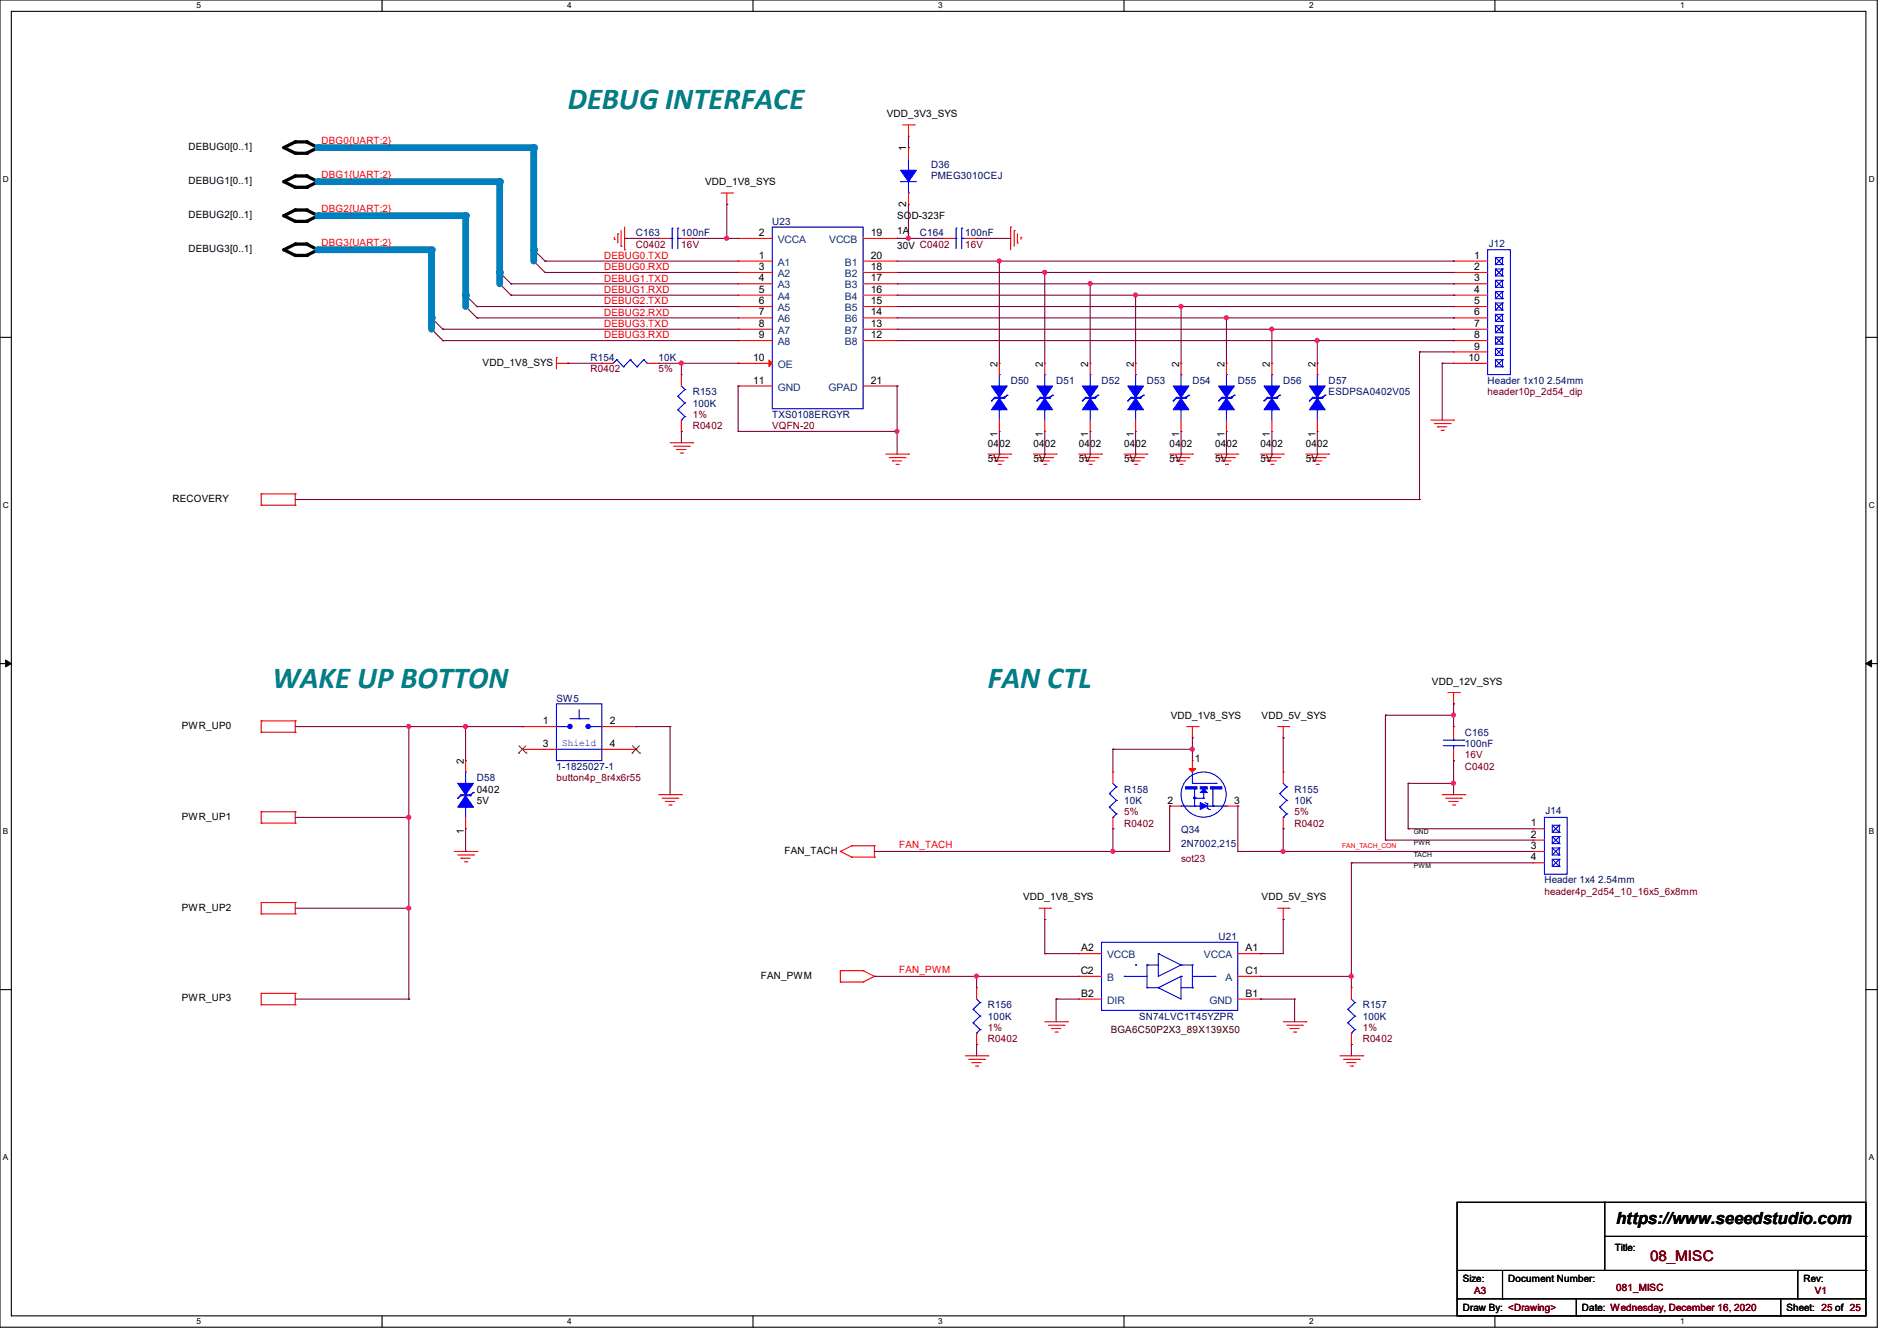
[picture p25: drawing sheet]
<svg xmlns="http://www.w3.org/2000/svg" width="297mm" height="210mm" viewBox="0 0 297 210" stroke-linecap="round" stroke-linejoin="round" font-family="sans-serif">
<defs><g id="words">
<g font-size="4.8" fill="#008080">
<text x="88.9" y="17">DEBUG INTERFACE</text>
<text x="42.7" y="107.7">WAKE UP BOTTON</text>
<text x="154.7" y="107.7">FAN CTL</text>
</g>
<text font-size="2.6" x="253" y="191.8">https://www.seeedstudio.com</text>
<text font-size="2.3" fill="#800000" x="258.4" y="197.5">08_MISC</text>
<g font-size="1.6">
<text x="29.5" y="23.5">DEBUG0[0..1]</text>
<text x="138.9" y="18.3">VDD_3V3_SYS</text>
<text x="141.9" y="23.7" transform="rotate(-90 141.9 23.7)">1</text>
<text x="29.5" y="28.8">DEBUG1[0..1]</text>
<text x="110.4" y="29">VDD_1V8_SYS</text>
<text x="29.5" y="34.2">DEBUG2[0..1]</text>
<text x="140.5" y="34.3">SOD-323F</text>
<text x="141.9" y="32.3" transform="rotate(-90 141.9 32.3)">2</text>
<text x="29.5" y="39.5">DEBUG3[0..1]</text>
<text x="118.8" y="40.5">1</text>
<text x="118.8" y="37">2</text>
<text x="136.4" y="40.5">20</text>
<text x="136.4" y="37">19</text>
<text x="140.5" y="36.7">1A</text>
<text x="140.5" y="38.9">30V C0402</text>
<text x="230.8" y="40.5">1</text>
<text x="118.8" y="42.3">3</text>
<text x="118.8" y="44.1">4</text>
<text x="118.8" y="45.8">5</text>
<text x="118.8" y="47.6">6</text>
<text x="136.4" y="42.3">18</text>
<text x="136.4" y="44.1">17</text>
<text x="136.4" y="45.8">16</text>
<text x="136.4" y="47.6">15</text>
<text x="230.8" y="42.3">2</text>
<text x="230.8" y="44.1">3</text>
<text x="230.8" y="45.8">4</text>
<text x="230.8" y="47.6">5</text>
<text x="118.8" y="51.2">8</text>
<text x="118.8" y="53">9</text>
<text x="118.8" y="49.4">7</text>
<text x="136.4" y="49.4">14</text>
<text x="136.4" y="51.2">13</text>
<text x="136.4" y="53">12</text>
<text x="230.8" y="51.2">7</text>
<text x="230.8" y="49.4">6</text>
<text x="230.8" y="53">8</text>
<text x="75.6" y="57.3">VDD_1V8_SYS</text>
<text x="117.9" y="56.5">10</text>
<text x="156.2" y="57.4" transform="rotate(-90 156.2 57.4)">2</text>
<text x="163.3" y="57.4" transform="rotate(-90 163.3 57.4)">2</text>
<text x="170.4" y="57.4" transform="rotate(-90 170.4 57.4)">2</text>
<text x="177.5" y="57.4" transform="rotate(-90 177.5 57.4)">2</text>
<text x="184.6" y="57.4" transform="rotate(-90 184.6 57.4)">2</text>
<text x="191.7" y="57.4" transform="rotate(-90 191.7 57.4)">2</text>
<text x="198.8" y="57.4" transform="rotate(-90 198.8 57.4)">2</text>
<text x="205.9" y="57.4" transform="rotate(-90 205.9 57.4)">2</text>
<text x="229.9" y="56.5">10</text>
<text x="230.8" y="54.7">9</text>
<text x="117.9" y="60.1">11</text>
<text x="136.4" y="60.1">21</text>
<text x="154.7" y="70.1">0402</text>
<text x="156.2" y="68.5" transform="rotate(-90 156.2 68.5)">1</text>
<text x="161.8" y="70.1">0402</text>
<text x="163.3" y="68.5" transform="rotate(-90 163.3 68.5)">1</text>
<text x="168.9" y="70.1">0402</text>
<text x="170.4" y="68.5" transform="rotate(-90 170.4 68.5)">1</text>
<text x="176" y="70.1">0402</text>
<text x="177.5" y="68.5" transform="rotate(-90 177.5 68.5)">1</text>
<text x="183.1" y="70.1">0402</text>
<text x="184.6" y="68.5" transform="rotate(-90 184.6 68.5)">1</text>
<text x="190.2" y="70.1">0402</text>
<text x="191.7" y="68.5" transform="rotate(-90 191.7 68.5)">1</text>
<text x="197.4" y="70.1">0402</text>
<text x="198.8" y="68.5" transform="rotate(-90 198.8 68.5)">1</text>
<text x="204.5" y="70.1">0402</text>
<text x="205.9" y="68.5" transform="rotate(-90 205.9 68.5)">1</text>
<text x="154.7" y="72.4">5V</text>
<text x="161.8" y="72.4">5V</text>
<text x="168.9" y="72.4">5V</text>
<text x="176" y="72.4">5V</text>
<text x="183.1" y="72.4">5V</text>
<text x="190.2" y="72.4">5V</text>
<text x="197.4" y="72.4">5V</text>
<text x="204.5" y="72.4">5V</text>
<text x="27" y="78.6">RECOVERY</text>
<text x="224.2" y="107.2">VDD_12V_SYS</text>
<text x="85" y="113.4">1</text>
<text x="95.5" y="113.4">2</text>
<text x="183.3" y="112.6">VDD_1V8_SYS</text>
<text x="197.5" y="112.6">VDD_5V_SYS</text>
<text x="28.4" y="114.2">PWR_UP0</text>
<text x="72.6" y="119.7" transform="rotate(-90 72.6 119.7)">2</text>
<text x="85" y="117">3</text>
<text x="95.5" y="117">4</text>
<text x="187.1" y="119.3">1</text>
<text x="74.7" y="124.1">0402</text>
<text x="74.7" y="125.9">5V</text>
<text x="182.8" y="125.9">2</text>
<text x="193.2" y="125.9">3</text>
<text x="28.4" y="128.4">PWR_UP1</text>
<text x="72.6" y="130.7" transform="rotate(-90 72.6 130.7)">1</text>
<text x="239.7" y="129.4">1</text>
<text x="239.7" y="131.2">2</text>
<text x="122.9" y="133.7">FAN_TACH</text>
<text x="239.7" y="133">3</text>
<text x="239.7" y="134.7">4</text>
<text x="28.4" y="142.6">PWR_UP2</text>
<text x="160.2" y="141">VDD_1V8_SYS</text>
<text x="197.5" y="141">VDD_5V_SYS</text>
<text x="169.3" y="149">A2</text>
<text x="195" y="149">A1</text>
<text x="119.1" y="153.3">FAN_PWM</text>
<text x="169.2" y="152.5">C2</text>
<text x="195" y="152.5">C1</text>
<text x="28.4" y="156.8">PWR_UP3</text>
<text x="169.3" y="156.1">B2</text>
<text x="195" y="156.1">B1</text>
<text x="252.8" y="196">Title:</text>
<text x="229" y="200.7">Size:</text>
<text x="236.1" y="200.7">Document Number:</text>
<text x="282.4" y="200.7">Rev:</text>
<text x="229" y="205.4">Draw By: &lt;Drawing&gt;</text>
<text x="247.7" y="205.4">Date: Wednesday, December 16, 2020</text>
<text x="279.7" y="205.4">Sheet: 25 of 25</text>
</g>
<g font-size="1.6" fill="#f00">
<text x="50.3" y="22.6">DBG0{UART:2}</text>
<text x="50.3" y="27.9">DBG1{UART:2}</text>
<text x="50.3" y="33.2">DBG2{UART:2}</text>
<text x="50.3" y="38.6">DBG3{UART:2}</text>
<text x="94.6" y="40.6">DEBUG0.TXD</text>
<text x="94.6" y="42.3">DEBUG0.RXD</text>
<text x="94.6" y="47.7">DEBUG2.TXD</text>
<text x="94.6" y="45.9">DEBUG1.RXD</text>
<text x="94.6" y="44.1">DEBUG1.TXD</text>
<text x="94.6" y="49.4">DEBUG2.RXD</text>
<text x="94.6" y="51.2">DEBUG3.TXD</text>
<text x="94.6" y="53">DEBUG3.RXD</text>
<text x="140.8" y="132.8">FAN_TACH</text>
<text x="140.8" y="152.4">FAN_PWM</text>
</g>
<g font-size="1.6" fill="#000080">
<text x="145.8" y="26.3">D36</text>
<text x="145.8" y="28.1">PMEG3010CEJ</text>
<text x="120.9" y="35.2">U23</text>
<text x="99.6" y="37">C163</text>
<text x="106.7" y="37">100nF</text>
<text x="144" y="37">C164</text>
<text x="151.1" y="37">100nF</text>
<text x="233.1" y="38.6">J12</text>
<text x="92.5" y="56.6">R154</text>
<text x="103.1" y="56.6">10K</text>
<text x="108.5" y="61.9">R153</text>
<text x="108.5" y="63.7">100K</text>
<text x="120.9" y="65.4">TXS0108ERGYR</text>
<text x="158.2" y="60.1">D50</text>
<text x="165.4" y="60.1">D51</text>
<text x="172.5" y="60.1">D52</text>
<text x="179.6" y="60.1">D53</text>
<text x="186.7" y="60.1">D54</text>
<text x="193.8" y="60.1">D55</text>
<text x="200.9" y="60.1">D56</text>
<text x="208" y="60.1">D57</text>
<text x="208" y="61.9">ESDPSA0402V05</text>
<text x="232.9" y="60.1">Header 1x10 2.54mm</text>
<text x="87.1" y="109.9">SW5</text>
<text x="229.4" y="115.2">C165</text>
<text x="229.4" y="117">100nF</text>
<text x="74.7" y="122.3">D58</text>
<text x="87.1" y="120.6">1-1825027-1</text>
<text x="176" y="124.1">R158</text>
<text x="176" y="125.9">10K</text>
<text x="202.7" y="124.1">R155</text>
<text x="202.7" y="125.9">10K</text>
<text x="184.9" y="130.5">Q34</text>
<text x="242" y="127.5">J14</text>
<text x="184.9" y="132.7">2N7002,215</text>
<text x="241.8" y="138.3">Header 1x4 2.54mm</text>
<text x="190.8" y="147.2">U21</text>
<text x="154.7" y="157.9">R156</text>
<text x="154.7" y="159.7">100K</text>
<text x="178.3" y="159.7">SN74LVC1T45YZPR</text>
<text x="213.4" y="157.9">R157</text>
<text x="213.4" y="159.7">100K</text>
</g>
<g font-size="1.6" fill="#800000">
<text x="99.6" y="38.8">C0402</text>
<text x="106.7" y="38.8">16V</text>
<text x="151.1" y="38.8">16V</text>
<text x="92.5" y="58.3">R0402</text>
<text x="103.1" y="58.3">5%</text>
<text x="108.5" y="65.4">1%</text>
<text x="232.9" y="61.9">header10p_2d54_dip</text>
<text x="108.5" y="67.2">R0402</text>
<text x="120.9" y="67.2">VQFN-20</text>
<text x="229.4" y="118.8">16V</text>
<text x="87.1" y="122.3">button4p_8r4x6r55</text>
<text x="229.4" y="120.6">C0402</text>
<text x="176" y="127.7">5%</text>
<text x="176" y="129.5">R0402</text>
<text x="202.7" y="127.7">5%</text>
<text x="202.7" y="129.5">R0402</text>
<text x="184.9" y="135">sot23</text>
<text x="241.8" y="140.1">header4p_2d54_10_16x5_6x8mm</text>
<text x="154.7" y="161.5">1%</text>
<text x="213.4" y="161.5">1%</text>
<text x="154.7" y="163.2">R0402</text>
<text x="213.4" y="163.2">R0402</text>
<text x="230.8" y="202.7">A3</text>
<text x="253" y="202.2">081_MISC</text>
<text x="284.1" y="202.7">V1</text>
</g>
<g font-size="1.6" fill="#004080">
<text x="121.8" y="41.6">A1</text>
<text x="121.8" y="38.1">VCCA</text>
<text x="129.8" y="38.1">VCCB</text>
<text x="132.3" y="41.6">B1</text>
<text x="121.8" y="43.4">A2</text>
<text x="121.8" y="45.2">A3</text>
<text x="121.8" y="46.9">A4</text>
<text x="132.3" y="43.4">B2</text>
<text x="132.3" y="45.2">B3</text>
<text x="132.3" y="46.9">B4</text>
<text x="121.8" y="52.3">A7</text>
<text x="121.8" y="48.7">A5</text>
<text x="121.8" y="50.5">A6</text>
<text x="132.3" y="48.7">B5</text>
<text x="132.3" y="50.5">B6</text>
<text x="132.3" y="52.3">B7</text>
<text x="121.8" y="57.6">OE</text>
<text x="121.8" y="54.1">A8</text>
<text x="132.3" y="54.1">B8</text>
<text x="121.8" y="61.2">GND</text>
<text x="129.7" y="61.2">GPAD</text>
<text x="173.4" y="150.1">VCCB</text>
<text x="173.4" y="153.6">B</text>
<text x="188.5" y="150.1">VCCA</text>
<text x="191.9" y="153.6">A</text>
<text x="173.4" y="157.2">DIR</text>
<text x="189.4" y="157.2">GND</text>
</g>
<text font-size="1.6" fill="#00f" x="88" y="116.8">Shield</text>
<text font-size="1.6" fill="#400000" x="173.9" y="161.8">BGA6C50P2X3_89X139X50</text>
<g font-size="1.3">
<text x="30.8" y="1.3">5</text>
<text x="88.8" y="1.3">4</text>
<text x="146.9" y="1.3">3</text>
<text x="205" y="1.3">2</text>
<text x="263.1" y="1.3">1</text>
<text x=".5" y="28.4">D</text>
<text x="292.6" y="28.4">D</text>
<text x=".5" y="79.5">C</text>
<text x="292.6" y="79.5">C</text>
<text x=".5" y="130.6">B</text>
<text x="292.6" y="130.6">B</text>
<text x=".5" y="181.7">A</text>
<text x="292.6" y="181.7">A</text>
<text x="30.8" y="207.4">5</text>
<text x="88.8" y="207.4">4</text>
<text x="146.9" y="207.4">3</text>
<text x="205" y="207.4">2</text>
<text x="263.1" y="207.4">1</text>
</g>
<g font-size="1.1">
<text x="221.4" y="130.6">GND</text>
<text x="221.4" y="135.9">PWM</text>
<text x="221.4" y="134.2">TACH</text>
<text x="221.4" y="132.4">PWR</text>
</g>
<text font-size="1.1" fill="#f00" x="210.1" y="132.8">FAN_TACH_CON</text>
</g></defs>
<path d="M0 0h293.9v207.9h-293.9zM1.8 1.8h290.3v204.3h-290.3z" fill="none" stroke="#000" stroke-width=".17"/>
<g fill="#fff">
<path d="M30.8 .2h.7v1.4h-.7z"/>
<path d="M30.8 206.2h.7v1.4h-.7z"/>
</g>
<path d="M59.8 0v1.8M59.8 206.1v1.8" fill="none" stroke="#000" stroke-width=".17"/>
<g fill="#fff">
<path d="M88.8 .2h.7v1.4h-.7z"/>
<path d="M88.8 206.2h.7v1.4h-.7z"/>
</g>
<path d="M117.9 0v1.8M117.9 206.1v1.8" fill="none" stroke="#000" stroke-width=".17"/>
<g fill="#fff">
<path d="M146.9 .2h.7v1.4h-.7z"/>
<path d="M146.9 206.2h.7v1.4h-.7z"/>
</g>
<path d="M176 0v1.8M176 206.1v1.8" fill="none" stroke="#000" stroke-width=".17"/>
<g fill="#fff">
<path d="M205 .2h.7v1.4h-.7z"/>
<path d="M205 206.2h.7v1.4h-.7z"/>
</g>
<path d="M234.1 0v1.8M234.1 206.1v1.8" fill="none" stroke="#000" stroke-width=".17"/>
<g fill="#fff">
<path d="M263.1 .2h.6v1.4h-.6z"/>
<path d="M263.1 206.2h.6v1.4h-.6z"/>
<path d="M.5 27.3h.9v1.4h-.9z"/>
<path d="M292.6 27.3h.9v1.4h-.9z"/>
<path d="M.5 78.4h.9v1.4h-.9z"/>
<path d="M292.6 78.4h.9v1.4h-.9z"/>
</g>
<path d="M0 52.8h1.8M292.1 52.8h1.8" fill="none" stroke="#000" stroke-width=".17"/>
<g fill="#fff">
<path d="M.5 129.5h.8v1.4h-.8z"/>
<path d="M292.6 129.5h.8v1.4h-.8z"/>
</g>
<path d="M0 103.9h1.8M292.1 103.9h1.8" fill="none" stroke="#000" stroke-width=".17"/>
<path d="M.9 103.4l.9 .5-.9 .5zM292.1 103.9l.9-.5v1z" fill="#000" stroke="#000" stroke-width=".16"/>
<g fill="#fff">
<path d="M.5 180.5h.8v1.4h-.8z"/>
<path d="M292.6 180.5h.8v1.4h-.8z"/>
</g>
<g fill="none" stroke="#000" stroke-width=".17">
<path d="M0 155h1.8M292.1 155h1.8M228.1 188.3h64v17.8h-64zM228.1 199h64M235.2 199v4.4M251.2 188.3h.1M251.2 188.3v10.7M251.2 193.6h40.9M281.5 199v4.4M292.1 199h.1M292.1 193.6h.1M228.1 203.4h.1"/>
<path d="M228.1 203.4h64M235.2 203.4h.1M246.8 206.1h.1M246.8 203.4v2.7M278.8 206.1h.1M278.8 203.4v2.7M281.5 203.4h.1"/>
</g>
<path d="M44.4 23.1l1.8-.9h1.8l1.8 .9-1.8 .9h-1.8zM44.4 28.4l1.8-.8h1.8l1.8 .8-1.8 .9h-1.8zM44.4 33.8l1.8-.9h1.8l1.8 .9-1.8 .9h-1.8zM44.4 39.1l1.8-.9h1.8l1.8 .9-1.8 .9h-1.8z" fill="none" stroke="#000" stroke-width=".51"/>
<g fill="#000">
<circle cx="44.4" cy="28.4" r=".25"/>
<circle cx="44.4" cy="39.1" r=".25"/>
<circle cx="44.5" cy="23.1" r=".25"/>
<circle cx="44.5" cy="33.8" r=".25"/>
<circle cx="46.2" cy="27.6" r=".25"/>
<circle cx="46.2" cy="22.2" r=".25"/>
<circle cx="46.2" cy="32.9" r=".25"/>
<circle cx="46.2" cy="34.7" r=".25"/>
<circle cx="46.2" cy="38.2" r=".25"/>
<circle cx="46.2" cy="24" r=".25"/>
<circle cx="46.2" cy="29.3" r=".25"/>
<circle cx="48" cy="24" r=".25"/>
<circle cx="48" cy="27.6" r=".25"/>
<circle cx="48" cy="38.2" r=".25"/>
<circle cx="48" cy="22.2" r=".25"/>
<circle cx="48" cy="29.3" r=".25"/>
<circle cx="48" cy="32.9" r=".25"/>
<circle cx="48" cy="34.7" r=".25"/>
<circle cx="49.8" cy="23.1" r=".25"/>
<circle cx="49.8" cy="33.8" r=".25"/>
<circle cx="49.8" cy="28.4" r=".25"/>
<circle cx="49.8" cy="39.1" r=".25"/>
<circle cx="46.2" cy="40" r=".25"/>
<circle cx="48" cy="40" r=".25"/>
</g>
<g fill="none" stroke="#f00" stroke-width=".17">
<path d="M141.4 19.6h1.7M142.2 19.6v1.7M143.1 19.6h.1M96.2 37.5h.1M96.2 37.2v.3M96.7 36.6h.1M96.7 36.6v1.5M97.2 38.6h.1M97.2 36.1v2.5M97.8 39.1h.1M97.8 35.6v3.5M103.1 37.3h.1"/>
<path d="M103.1 37.3h1.8M106.7 37.3h1.8M108.5 37.3h.1M112.9 30.2h1.8M113.8 32h.1M113.8 30.2v1.8M114.7 30.2h.1M115.6 37.3h.1M115.6 37.3h5.3M135.1 37.3h5.4M140.5 37.3h.1M142.2 21.3h.1"/>
<path d="M142.2 23.1h.1M142.2 32h.1M142.2 23.1v1.8M142.2 30.2v1.8M147.6 37.3h.1M147.6 37.3h1.8M151.1 37.3h1.8M152.9 37.3h.1M158.2 35.6h.1M158.2 35.6v3.5M158.8 36.1h.1M158.8 36.1v2.5"/>
<path d="M159.3 38.1h.1M159.3 36.6v1.5M159.9 37.2h.1M159.9 37.2v.3M87.1 56h.1M87.1 56.9h1.8M87.1 56v1.8M88.9 56.9h.1M94.2 56.9h.1M94.2 56.9h1.8M101.3 56.9h1.8M103.1 56.9h.1"/>
<path d="M106.7 58.7h.1M106.7 58.7v1.8M115.6 40.9h.1M115.6 56.9h.1M115.6 51.6h.1M115.6 42.7h.1M115.6 44.4h.1M115.6 46.2h.1M115.6 48h.1M115.6 53.3h.1M115.6 49.8h.1M115.6 56.9h5.3"/>
<path d="M115.6 40.9h5.3M115.6 51.6h5.3M115.6 42.7h5.3M115.6 44.4h5.3M115.6 46.2h5.3M115.6 48h5.3M115.6 53.3h5.3M115.6 49.8h5.3M135.1 40.9h5.4M135.1 51.6h5.4M135.1 42.7h5.4M135.1 44.4h5.4"/>
<path d="M135.1 46.2h5.4M135.1 48h5.4M135.1 53.3h5.4M135.1 49.8h5.4M140.5 40.9h.1M140.5 42.7h.1M140.5 44.4h.1M140.5 46.2h.1M140.5 48h.1M140.5 49.8h.1M140.5 51.6h.1M140.5 53.3h.1"/>
<path d="M156.5 56.9h.1M156.5 56.9v1.8M163.6 56.9h.1M163.6 56.9v1.8M170.7 56.9h.1M170.7 56.9v1.8M177.8 56.9h.1M177.8 56.9v1.8M184.9 56.9h.1M184.9 56.9v1.8M192 56.9h.1M192 56.9v1.8"/>
<path d="M199.1 56.9h.1M199.1 56.9v1.8M206.2 56.9h.1M206.2 56.9v1.8M227.6 51.6h.1M227.6 40.9h.1M227.6 42.7h.1M227.6 44.4h.1M227.6 46.2h.1M227.6 48h.1M227.6 49.8h.1M227.6 53.3h.1"/>
<path d="M227.6 55.1h.1M227.6 56.9h.1M227.6 56.9h5.3M227.6 40.9h5.3M227.6 51.6h5.3M227.6 42.7h5.3M227.6 44.4h5.3M227.6 46.2h5.3M227.6 48h5.3M227.6 53.3h5.3M227.6 49.8h5.3M227.6 55.1h5.3"/>
<path d="M40.9 79.1h.1M40.9 77.3h.1M40.9 77.3v1.8M40.9 77.3h5.3M40.9 79.1h5.3M46.2 77.3h.1M46.2 79.1h.1M46.2 77.3v1.8M104.9 69.3h3.6M105.5 69.9h2.4M106 70.4h.1M106 70.4h1.4"/>
<path d="M106.5 71h.3M106.7 67.6h.1M106.7 65.8v1.8M106.8 71h.1M107.9 69.9h.1M108.5 69.3h.1M115.6 60.5h.1M115.6 60.5h5.3M135.1 60.5h5.4M138.7 71.1h3.5M139.2 71.7h2.5M139.7 72.2h.1"/>
<path d="M139.7 72.2h1.5M140.3 72.7h.3M140.5 60.5h.1M140.6 72.7h.1M141.7 71.7h.1M142.2 71.1h.1M154.7 71.1h3.5M155.2 71.7h2.5M155.7 72.2h.1M155.7 72.2h1.5M156.3 72.7h.3M156.5 67.6h.1"/>
<path d="M156.5 65.8v1.8M156.6 72.7h.1M157.7 71.7h.1M158.2 71.1h.1M161.8 71.1h3.6M162.3 71.7h2.5M162.9 72.2h.1M162.9 72.2h1.4M163.4 72.7h.3M163.6 67.6h.1M163.6 65.8v1.8M163.7 72.7h.1"/>
<path d="M164.8 71.7h.1M165.4 71.1h.1M168.9 71.1h3.6M169.5 71.7h2.4M170 72.2h.1M170 72.2h1.4M170.5 72.7h.4M170.7 67.6h.1M170.7 65.8v1.8M170.9 72.7h.1M171.9 71.7h.1M172.5 71.1h.1"/>
<path d="M176 71.1h3.6M176.6 71.7h2.4M177.1 72.2h.1M177.1 72.2h1.4M177.6 72.7h.4M177.8 67.6h.1M177.8 65.8v1.8M178 72.7h.1M179 71.7h.1M179.6 71.1h.1M183.1 71.1h3.6M183.7 71.7h2.4"/>
<path d="M184.2 72.2h.1M184.2 72.2h1.4M184.7 72.7h.4M184.9 67.6h.1M184.9 65.8v1.8M185.1 72.7h.1M186.1 71.7h.1M186.7 71.1h.1M190.2 71.1h3.6M190.8 71.7h2.5M191.3 72.2h.1M191.3 72.2h1.4"/>
<path d="M191.9 72.7h.3M192 67.6h.1M192 65.8v1.8M192.2 72.7h.1M193.3 71.7h.1M193.8 71.1h.1M197.4 71.1h3.5M197.9 71.7h2.5M198.4 72.2h.1M198.4 72.2h1.5M199 72.7h.3M199.1 67.6h.1"/>
<path d="M199.1 65.8v1.8M199.3 72.7h.1M200.4 71.7h.1M200.9 71.1h.1M204.5 71.1h3.5M205 71.7h2.5M205.5 72.2h.1M205.5 72.2h1.5M206.1 72.7h.3M206.2 67.6h.1M206.2 65.8v1.8M206.4 72.7h.1"/>
<path d="M207.5 71.7h.1M208 71.1h.1M224 65.8h3.6M224.6 66.3h2.4M225.1 66.8h.1M225.1 66.8h1.4M225.6 67.4h.4M226 67.4h.1M227 66.3h.1M227.6 65.8h.1M40.9 114.7h.1M40.9 112.9h.1"/>
<path d="M40.9 112.9h5.3M40.9 114.7h5.3M40.9 112.9v1.8M46.2 112.9h.1M46.2 114.7h.1M46.2 112.9v1.8M72.9 119.1h.1M72.9 119.1v1.8M81.8 113.8h.1M81.8 117.3h.1M81.8 113.8h5.3M81.8 117.3h5.3"/>
<path d="M94.2 113.8h5.4M94.2 117.3h5.4M99.6 113.8h.1M99.6 117.3h.1M185.8 113.8h1.8M186.7 115.6h.1M186.7 119.1h.1M186.7 113.8v1.8M186.7 119.1v1.8M187.6 113.8h.1M200 113.8h1.8M200.9 115.6h.1"/>
<path d="M200.9 113.8v1.8M201.8 113.8h.1M226.7 108.5h1.8M227.6 110.2h.1M227.6 113.8h.1M227.6 119.1h.1M227.6 108.5v1.7M227.6 113.8v1.8M227.6 117.3v1.8M228.5 108.5h.1M40.9 128.9h.1M40.9 127.1h.1"/>
<path d="M40.9 127.1v1.8M40.9 127.1h5.3M40.9 128.9h5.3M46.2 127.1h.1M46.2 128.9h.1M46.2 127.1v1.8M71.1 133.3h3.6M71.7 133.9h2.4M72.2 134.4h.1M72.2 134.4h1.4M72.7 135h.4M72.9 129.8h.1"/>
<path d="M72.9 128v1.8M73.1 135h.1M74.1 133.9h.1M74.7 133.3h.1M103.1 124.5h3.6M103.7 125h2.4M104.2 125.5h.1M104.2 125.5h1.4M104.7 126.1h.4M105.1 126.1h.1M106.1 125h.1M106.7 124.5h.1"/>
<path d="M131.6 133.3h.1M131.6 133.3l1.7 .9M133.3 134.2h.1M133.3 132.5h.1M133.3 134.2h3.6M133.3 132.5l-1.7 .8M133.3 132.5h3.6M136.9 132.5h.1M136.9 134.2h.1M136.9 132.5v1.7M174.2 120.9h.1M174.2 129.8h.1"/>
<path d="M174.2 120.9v1.8M174.2 128v1.8M183.1 126.2h.1M183.1 126.2h1.8M192 126.2h1.8M193.8 126.2h.1M200.9 120.9h.1M200.9 129.8h.1M200.9 120.9v1.8M200.9 128v1.8M225.8 124.5h3.6M226.4 125h2.4"/>
<path d="M226.9 125.5h.1M226.9 125.5h1.4M227.4 126.1h.4M227.8 126.1h.1M228.8 125h.1M229.4 124.5h.1M240 129.8h.1M240 131.6h.1M240 133.3h.1M240 135.1h.1M240 133.3h1.8M240 129.8h1.8"/>
<path d="M240 131.6h1.8M240 135.1h1.8M40.9 143.1h.1M40.9 141.4h.1M40.9 157.4h.1M40.9 155.6h.1M40.9 141.4v1.7M40.9 155.6v1.8M40.9 141.4h5.3M40.9 143.1h5.3M40.9 155.6h5.3M40.9 157.4h5.3"/>
<path d="M46.2 141.4h.1M46.2 143.1h.1M46.2 155.6h.1M46.2 157.4h.1M46.2 141.4v1.7M46.2 155.6v1.8M131.6 153.8h.1M131.6 152h.1M131.6 152h3.5M131.6 153.8h3.5M131.6 152v1.8M135.1 152h.1"/>
<path d="M135.1 153.8h.1M135.1 152l1.8 .9M136.9 152.9h.1M136.9 152.9l-1.8 .9M152.9 154.7h.1M152.9 154.7v1.8M162.7 142.2h1.8M163.6 144h.1M163.6 142.2v1.8M164.5 142.2h.1M168.9 149.4h.1M168.9 156.5h.1"/>
<path d="M168.9 152.9h.1M168.9 149.4h3.6M168.9 156.5h3.6M168.9 152.9h3.6M193.8 149.4h3.6M193.8 156.5h3.6M193.8 152.9h3.6M197.4 149.4h.1M197.4 156.5h.1M197.4 152.9h.1M200 142.2h1.8M200.9 144h.1"/>
<path d="M200.9 142.2v1.8M201.8 142.2h.1M211.6 154.7h.1M211.6 154.7v1.8M151.1 165.4h3.6M151.7 165.9h2.4M152.2 166.4h.1M152.2 166.4h1.4M152.7 167h.4M152.9 163.6h.1M152.9 161.8v1.8M153.1 167h.1"/>
<path d="M154.1 165.9h.1M154.7 165.4h.1M163.6 160h3.5M164.1 160.6h2.5M164.6 161.1h.1M164.6 161.1h1.5M165.2 161.6h.3M165.5 161.6h.1M166.6 160.6h.1M167.1 160h.1M200.9 160h3.6M201.5 160.6h2.4"/>
<path d="M202 161.1h.1M202 161.1h1.4M202.5 161.6h.4M202.9 161.6h.1M203.9 160.6h.1M204.5 160h.1M209.8 165.4h3.6M210.4 165.9h2.4M210.9 166.4h.1M210.9 166.4h1.4M211.4 167h.4M211.6 163.6h.1"/>
<path d="M211.6 161.8v1.8M211.8 167h.1M212.8 165.9h.1M213.4 165.4h.1"/>
</g>
<g fill="none" stroke="#800040" stroke-width=".17">
<path d="M83.6 39.1l1.7 1.8M97.8 37.3h.1M97.8 37.3h5.3M108.5 37.3h.1M108.5 37.3h7.1M113.8 32h.1M113.8 37.3h.1M113.8 32v5.3M140.5 37.3h.1M140.5 37.3h7.1M142.2 23.1h.1M142.2 37.3h.1"/>
<path d="M142.2 21.3v1.8M152.9 37.3h.1M152.9 37.3h5.3M67.6 49.8l1.7 1.8M67.6 51.6l1.7 1.7M69.3 51.6h.1M69.3 53.3h.1M69.3 51.6h46.3M69.3 53.3h46.3M72.9 46.2l1.8 1.8M72.9 48l1.8 1.8M74.7 48h.1"/>
<path d="M74.7 49.8h.1M74.7 48h40.9M74.7 49.8h40.9M78.2 42.7l1.8 1.7M78.2 44.4l1.8 1.8M80 44.4h.1M80 46.2h.1M80 46.2h35.6M80 44.4h35.6M83.6 40.9l1.7 1.8M85.3 40.9h.1M85.3 42.7h.1"/>
<path d="M85.3 40.9h30.3M85.3 42.7h30.3M88.9 56.9h.1M88.9 56.9h5.3M103.1 56.9h12.5M106.7 56.9h.1M106.7 56.9v1.8M115.6 56.9h.1M140.5 40.9h16M140.5 42.7h23.1M140.5 48h44.4M140.5 49.8h51.5"/>
<path d="M140.5 51.6h58.6M140.5 53.3h65.7M140.5 46.2h37.3M140.5 44.4h30.2M156.5 40.9h.1M163.6 42.7h.1M170.7 44.4h.1M177.8 46.2h.1M184.9 48h.1M192 49.8h.1M199.1 51.6h.1M206.2 53.3h.1"/>
<path d="M106.7 67.6h.1M106.7 67.6v1.7M115.6 60.5h.1M115.6 67.6h.1M115.6 60.5v7.1M115.6 67.6h24.9M140.5 60.5h.1M140.5 67.6h.1M140.5 60.5v10.6"/>
</g>
<g fill="none" stroke="#00f" stroke-width=".17">
<path d="M104.9 37.3h.3M105.2 35.7h.1M105.2 37.3h.1M105.2 35.7v3.2M106.1 37.3h.1M106.1 35.7h.1M106.1 37.3h.6M106.1 35.7v3.2M120.9 35.6h14.2v28.4h-14.2zM141 28.4h.1M141 28.4h2.5M142.2 26.7h.1"/>
<path d="M142.2 30.2h.1M142.2 24.9v1.8M142.2 28.4v1.8M149.4 37.3h.3M149.7 35.7h.1M149.7 37.3h.1M149.7 35.7v3.2M150.6 37.3h.1M150.6 35.7h.1M150.6 37.3h.5M150.6 35.7v3.2M232.9 39.1h3.6v19.6h-3.6z"/>
<path d="M96.6 56.3h.1M96.6 56.3l-.6 .6M96.6 56.3l1 1.1M97.6 57.4h.1M98.7 56.3h.1M98.7 56.3l-1.1 1.1M98.7 56.3l1 1.1M99.7 57.4h.1M100.8 56.3h.1M100.8 56.3l-1.1 1.1M100.8 56.3l.5 .6M101.3 56.9h.1"/>
<path d="M156.5 58.7h.1M156.5 58.7v1.8M163.6 58.7h.1M163.6 58.7v1.8M170.7 58.7h.1M170.7 58.7v1.8M177.8 58.7h.1M177.8 58.7v1.8M184.9 58.7h.1M184.9 58.7v1.8M192 58.7h.1M192 58.7v1.8"/>
<path d="M199.1 58.7h.1M199.1 58.7v1.8M206.2 58.7h.1M206.2 58.7v1.8M234.1 40.3h1.1v1.1h-1.1zM234.1 42.1h1.1v1.1h-1.1zM234.1 43.9h1.1v1.1h-1.1zM234.1 45.7h1.1v1.1h-1.1zM234.1 47.5h1.1v1.1h-1.1zM234.1 49.2h1.1v1.1h-1.1zM234.1 51h1.1v1.1h-1.1zM234.1 54.6h1.1v1.1h-1.1z"/>
<path d="M234.1 56.3h1.1v1.1h-1.1zM234.1 52.8h1.1v1.1h-1.1zM234.1 40.3l1.1 1.1M234.1 42.1l1.1 1.1M234.1 43.9l1.1 1.1M234.1 45.7l1.1 1.1M234.1 47.5l1.1 1.1M234.1 49.2l1.1 1.1M234.1 51l1.1 1.1M234.1 52.8l1.1 1.1M234.1 54.6l1.1 1.1M234.1 56.3l1.1 1.1"/>
<path d="M235.2 40.3h.1M235.2 41.4h.1M235.2 42.1h.1M235.2 43.2h.1M235.2 43.9h.1M235.2 45h.1M235.2 45.7h.1M235.2 46.8h.1M235.2 47.5h.1M235.2 48.6h.1M235.2 49.2h.1M235.2 50.3h.1"/>
<path d="M235.2 51h.1M235.2 52.1h.1M235.2 53.9h.1M235.2 52.8h.1M235.2 54.6h.1M235.2 56.3h.1M235.2 55.7h.1M235.2 57.4h.1M235.2 40.3l-1.1 1.1M235.2 42.1l-1.1 1.1M235.2 43.9l-1.1 1.1M235.2 45.7l-1.1 1.1"/>
<path d="M235.2 47.5l-1.1 1.1M235.2 49.2l-1.1 1.1M235.2 51l-1.1 1.1M235.2 52.8l-1.1 1.1M235.2 54.6l-1.1 1.1M235.2 56.3l-1.1 1.1M106.1 62.1h.1M106.1 64.2h.1M106.1 62.1l1.1 1M106.1 64.2l1.1 1M106.7 65.8h.1M106.7 60.5l.5 .5"/>
<path d="M107.2 61h.1M107.2 63.1h.1M107.2 65.2h.1M107.2 61l-1.1 1.1M107.2 63.1l-1.1 1.1M107.2 65.2l-.5 .6M155.2 62.8h.1M155.7 62.2h.1M155.7 62.2h1.5M155.7 62.2l-.5 .6M156.5 64.2h.1M156.5 64.2v1.6"/>
<path d="M157.2 62.2h.1M157.2 62.4h.1M157.2 62.4h-1.5l-.5 .4M157.7 61.9h.1M157.7 61.9l-.5 .3M157.7 61.9l-.5 .5M162.3 62.8h.1M162.9 62.2h.1M162.9 62.2h1.4M162.9 62.2l-.6 .6M163.6 64.2h.1M163.6 64.2v1.6"/>
<path d="M164.3 62.2h.1M164.3 62.4h.1M164.3 62.4h-1.4l-.6 .4M164.8 61.9h.1M164.8 61.9l-.5 .3M164.8 61.9l-.5 .5M169.5 62.8h.1M170 62.2h.1M170 62.2h1.4M170 62.2l-.5 .6M170.7 64.2h.1M170.7 64.2v1.6"/>
<path d="M171.4 62.2h.1M171.4 62.4h.1M171.4 62.4h-1.4l-.5 .4M171.9 61.9h.1M171.9 61.9l-.5 .3M171.9 61.9l-.5 .5M176.6 62.8h.1M177.1 62.2h.1M177.1 62.2h1.4M177.1 62.2l-.5 .6M177.8 64.2h.1M177.8 64.2v1.6"/>
<path d="M178.5 62.2h.1M178.5 62.4h.1M178.5 62.4h-1.4l-.5 .4M179 61.9h.1M179 61.9l-.5 .3M179 61.9l-.5 .5M183.7 62.8h.1M184.2 62.2h.1M184.2 62.2h1.4M184.2 62.2l-.5 .6M184.9 64.2h.1M184.9 64.2v1.6"/>
<path d="M185.6 62.2h.1M185.6 62.4h.1M185.6 62.4h-1.4l-.5 .4M186.1 61.9h.1M186.1 61.9l-.5 .3M186.1 61.9l-.5 .5M190.8 62.8h.1M191.3 62.2h.1M191.3 62.2h1.4M191.3 62.2l-.5 .6M192 64.2h.1M192 64.2v1.6"/>
<path d="M192.7 62.2h.1M192.7 62.4h.1M192.7 62.4h-1.4l-.5 .4M193.3 61.9h.1M193.3 61.9l-.6 .3M193.3 61.9l-.6 .5M197.9 62.8h.1M198.4 62.2h.1M198.4 62.2h1.5M198.4 62.2l-.5 .6M199.1 64.2h.1M199.1 64.2v1.6"/>
<path d="M199.9 62.2h.1M199.9 62.4h.1M199.9 62.4h-1.5l-.5 .4M200.4 61.9h.1M200.4 61.9l-.5 .3M200.4 61.9l-.5 .5M205 62.8h.1M205.5 62.2h.1M205.5 62.2h1.5M205.5 62.2l-.5 .6M206.2 64.2h.1M206.2 64.2v1.6"/>
<path d="M207 62.2h.1M207 62.4h.1M207 62.4h-1.5l-.5 .4M207.5 61.9h.1M207.5 61.9l-.5 .3M207.5 61.9l-.5 .5M87.1 110.2h7.1v8.9h-7.1zM87.1 113.8h1.8M87.1 117.3h7.1M88.9 113.8h.1M89.2 112.6h2.9M90.7 112.6h.1"/>
<path d="M90.7 111.1v1.5M92.1 112.6h.1M92.5 113.8h.1M92.5 113.8h1.7M94.2 117.3h.1M226 115.9h3.2M226 116.8h3.2M227.6 116.8h.1M227.6 115.9h.1M227.6 115.6v.3M227.6 116.8v.5M229.2 115.9h.1"/>
<path d="M229.2 116.8h.1M71.7 125h.1M72.2 124.5h.1M72.2 124.5h1.4M72.2 124.5l-.5 .5M72.9 120.9h.1M72.9 126.4h.1M72.9 120.9v1.8M72.9 126.4v1.6M73.6 124.5h.1M73.6 124.6h.1M73.6 124.6h-1.4l-.5 .4"/>
<path d="M74.1 124.1h.1M74.1 124.1l-.5 .4M74.1 124.1l-.5 .5M173.7 124.3h.1M173.7 126.4h.1M173.7 124.3l1.1 1M173.7 126.4l1.1 1.1M174.2 128h.1M174.2 122.7l.6 .5M174.8 123.2h.1M174.8 125.3h.1M174.8 127.5h.1"/>
<path d="M174.8 123.2l-1.1 1.1M174.8 125.3l-1.1 1.1M174.8 127.5l-.6 .5M184.9 126.2h.1M184.9 126.2h3M186.7 122.7h.1M186.7 120.9v1.8M186.7 122.7h3.7M187 123.6h.1M187 126.2h.1M187 123.6v1.2M187 125.2v1"/>
<path d="M187.2 125h.1M187.2 125h1.3M188.5 125h.1M188.5 124.1v.9M188.6 125.7l.4 .2M189 125.9h.1M189 126.6h.1M189 126.2h3M189 125.9v.7M189 126.6l.4 .2M189.4 126.8h.1M189.9 126.2h.1"/>
<path d="M189.9 123.6v2.6M190.4 122.7h.1M192 126.2h.1M200.4 124.3h.1M200.4 126.4h.1M200.4 124.3l1.1 1M200.4 126.4l1.1 1.1M200.9 128h.1M200.9 122.7l.6 .5M201.5 123.2h.1M201.5 125.3h.1M201.5 127.5h.1"/>
<path d="M201.5 123.2l-1.1 1.1M201.5 125.3l-1.1 1.1M201.5 127.5l-.6 .5M241.8 128h3.6v8.9h-3.6zM243 129.2h1.1v1.1h-1.1zM243 131h1.1v1.1h-1.1zM243 132.8h1.1v1.1h-1.1zM243 134.6h1.1v1.1h-1.1zM243 129.2l1.1 1.1M243 131l1.1 1.1M243 132.8l1.1 1.1M243 134.6l1.1 1.1"/>
<path d="M244.1 129.2h.1M244.1 130.3h.1M244.1 131h.1M244.1 132.1h.1M244.1 132.8h.1M244.1 133.9h.1M244.1 134.6h.1M244.1 135.7h.1M244.1 129.2l-1.1 1.1M244.1 131l-1.1 1.1M244.1 132.8l-1.1 1.1M244.1 134.6l-1.1 1.1"/>
<path d="M152.4 158.1h.1M152.4 158.1l1.1 1M152.9 156.5l.6 .5M153.5 157h.1M153.5 159.1h.1M153.5 157l-1.1 1.1M153.5 159.1l-1.1 1.1M172.5 147.6h21.3v10.6h-21.3zM176 152.9h.1M176 152.9h3.6M177.8 151.1h.1M177.8 151.1h.2"/>
<path d="M179.6 151.1h.1M179.6 154.7h.1M179.6 151.1h1.8M179.6 151.1v3.6M179.6 154.7h1.8M181.4 149.4h.1M181.4 154.7h.1M181.4 149.4l3.5 1.7M181.4 149.4v3.5l3.5-1.8M184.9 151.1h.1M184.9 152.9h.1M184.9 152.9v3.6l-3.5-1.8"/>
<path d="M184.9 152.9l-3.5 1.8M184.9 151.1h1.8M184.9 154.7h1.8M186.7 151.1h.1M186.7 154.7h.1M186.7 151.1v3.6M186.7 152.9h3.5M190.2 152.9h.1M211 158.1h.1M211 158.1l1.1 1M211.6 156.5l.5 .5M212.1 157h.1"/>
<path d="M212.1 159.1h.1M212.1 157l-1.1 1.1M212.1 159.1l-1.1 1.1M152.4 160.2h.1M152.4 160.2l1.1 1M152.9 161.8h.1M153.5 161.2h.1M153.5 161.2l-.6 .6M211 160.2h.1M211 160.2l1.1 1M211.6 161.8h.1M212.1 161.2h.1"/>
<path d="M212.1 161.2l-.5 .6"/>
<circle cx="188.4" cy="124.4" r="3.5"/>
</g>
<g fill="#f00" stroke="#f00" stroke-width=".17">
<path d="M120.4 56.4l.5 .5-.5 .5z"/>
<path d="M186.2 120.4h1l-.5 .5z"/>
</g>
<g fill="#00f" stroke="#00f" stroke-width=".17">
<path d="M187.9 124.1l.6-.5 .5 .5z"/>
<path d="M184.9 62.4l1.2 1.8h-2.4z" fill-rule="evenodd"/>
<path d="M183.7 60.5h2.4l-1.2 1.7z" fill-rule="evenodd"/>
<path d="M177.8 62.4l1.2 1.8h-2.4z" fill-rule="evenodd"/>
<path d="M176.6 60.5h2.4l-1.2 1.7z" fill-rule="evenodd"/>
<path d="M163.6 62.4l1.2 1.8h-2.5z" fill-rule="evenodd"/>
<path d="M162.3 60.5h2.5l-1.2 1.7z" fill-rule="evenodd"/>
<path d="M189.5 123.2h1.8v.4h-1.8z" fill-rule="evenodd"/>
<path d="M185.6 123.2h1.8v.4h-1.8z" fill-rule="evenodd"/>
<path d="M187.9 123.2h1.1v.4h-1.1z" fill-rule="evenodd"/>
<path d="M187.9 125.7l1.1 .5-1.1 .6z" fill-rule="evenodd"/>
<path d="M192 62.4l1.3 1.8h-2.5z" fill-rule="evenodd"/>
<path d="M190.8 60.5h2.5l-1.3 1.7z" fill-rule="evenodd"/>
<path d="M72.9 124.6l1.2 1.8h-2.4z" fill-rule="evenodd"/>
<path d="M71.7 122.7h2.4l-1.2 1.8z" fill-rule="evenodd"/>
<path d="M206.2 62.4l1.3 1.8h-2.5z" fill-rule="evenodd"/>
<path d="M205 60.5h2.5l-1.3 1.7z" fill-rule="evenodd"/>
<path d="M141 26.7h2.5l-1.3 1.7z" fill-rule="evenodd"/>
<path d="M199.1 62.4l1.3 1.8h-2.5z" fill-rule="evenodd"/>
<path d="M197.9 60.5h2.5l-1.3 1.7z" fill-rule="evenodd"/>
<path d="M156.5 62.4l1.2 1.8h-2.5z" fill-rule="evenodd"/>
<path d="M155.2 60.5h2.5l-1.2 1.7z" fill-rule="evenodd"/>
<path d="M170.7 62.4l1.2 1.8h-2.4z" fill-rule="evenodd"/>
<path d="M169.5 60.5h2.4l-1.2 1.7z" fill-rule="evenodd"/>
<circle cx="187" cy="125" r=".17"/>
<circle cx="89.2" cy="113.8" r=".34"/>
<circle cx="92.1" cy="113.8" r=".34"/>
</g>
<path d="M81.2 117.9h.1M81.2 116.8l1.2 1.1M82.3 116.8l-1.1 1.1M82.4 117.9h.1M99 117.9h.1M99 116.8l1.2 1.1M100.1 116.8l-1.1 1.1M100.2 117.9h.1" fill="none" stroke="#804000" stroke-width=".16"/>
<g fill="#f0f" stroke="#f0f" stroke-width=".17">
<circle cx="113.8" cy="37.3" r=".32"/>
<circle cx="156.4" cy="40.9" r=".32"/>
<circle cx="163.6" cy="42.7" r=".32"/>
<circle cx="184.9" cy="48" r=".32"/>
<circle cx="192" cy="49.8" r=".32"/>
<circle cx="199.1" cy="51.5" r=".32"/>
<circle cx="206.2" cy="53.3" r=".32"/>
<circle cx="140.4" cy="67.5" r=".32"/>
<circle cx="170.7" cy="44.4" r=".32"/>
<circle cx="177.8" cy="46.2" r=".32"/>
<circle cx="106.7" cy="56.9" r=".32"/>
</g>
<path d="M49.8 23.1h33.8" fill="none" stroke="#0080c0" stroke-width="1.1"/>
<circle cx="49.8" cy="23.1" r=".53" fill="#0080c0"/>
<path d="M83.6 23.1v16" fill="none" stroke="#0080c0" stroke-width="1.1"/>
<circle cx="83.6" cy="23.1" r=".53" fill="#0080c0"/>
<path d="M49.8 28.4h28.4" fill="none" stroke="#0080c0" stroke-width="1.1"/>
<circle cx="49.8" cy="28.4" r=".53" fill="#0080c0"/>
<path d="M78.2 28.4v14.3" fill="none" stroke="#0080c0" stroke-width="1.1"/>
<circle cx="78.2" cy="28.4" r=".53" fill="#0080c0"/>
<path d="M49.8 33.8h23.1" fill="none" stroke="#0080c0" stroke-width="1.1"/>
<circle cx="49.8" cy="33.8" r=".53" fill="#0080c0"/>
<path d="M72.9 33.8v12.4" fill="none" stroke="#0080c0" stroke-width="1.1"/>
<circle cx="72.9" cy="33.8" r=".53" fill="#0080c0"/>
<path d="M49.8 39.1h17.8" fill="none" stroke="#0080c0" stroke-width="1.1"/>
<circle cx="49.8" cy="39.1" r=".53" fill="#0080c0"/>
<path d="M67.6 39.1v10.7" fill="none" stroke="#0080c0" stroke-width="1.1"/>
<circle cx="67.6" cy="39.1" r=".53" fill="#0080c0"/>
<path d="M83.6 39.1v1.8" fill="none" stroke="#0080c0" stroke-width="1.1"/>
<circle cx="83.6" cy="39.1" r=".53" fill="#0080c0"/>
<path d="M78.2 42.7v1.7" fill="none" stroke="#0080c0" stroke-width="1.1"/>
<circle cx="78.2" cy="42.7" r=".53" fill="#0080c0"/>
<path d="M72.9 46.2v1.8" fill="none" stroke="#0080c0" stroke-width="1.1"/>
<circle cx="72.9" cy="46.2" r=".53" fill="#0080c0"/>
<path d="M67.6 49.8v1.8" fill="none" stroke="#0080c0" stroke-width="1.1"/>
<circle cx="67.6" cy="49.8" r=".53" fill="#0080c0"/>
<g fill="none" stroke="#800040" stroke-width=".17">
<path d="M142.2 37.3h.1M142.2 32v5.3M156.5 40.9h.1M156.5 40.9v16M156.5 40.9h71.1M163.6 42.7h.1M163.6 42.7v14.2M163.6 42.7h64M170.7 44.4h.1M170.7 44.4v12.5M170.7 44.4h56.9M177.8 46.2h.1"/>
<path d="M177.8 46.2v10.7M177.8 46.2h49.8M184.9 48h.1M184.9 48v8.9M184.9 48h42.7M192 49.8h.1M192 49.8v7.1M192 49.8h35.6M199.1 51.6h.1M199.1 51.6v5.3M199.1 51.6h28.5M206.2 53.3h.1"/>
<path d="M206.2 53.3v3.6M206.2 53.3h21.4M222.2 55.1h.1M222.2 55.1h5.4M222.2 55.1v23.1M225.8 56.9h.1M225.8 56.9h1.8M225.8 56.9v8.9M227.6 40.9h.1M227.6 42.7h.1M227.6 44.4h.1M227.6 46.2h.1"/>
<path d="M227.6 48h.1M227.6 49.8h.1M227.6 51.6h.1M227.6 53.3h.1M46.2 78.2h176M156.5 71.1h.1M156.5 67.6v3.5M163.6 71.1h.1M163.6 67.6v3.5M170.7 71.1h.1M170.7 67.6v3.5M177.8 71.1h.1"/>
<path d="M177.8 67.6v3.5M184.9 71.1h.1M184.9 67.6v3.5M192 71.1h.1M192 67.6v3.5M199.1 71.1h.1M199.1 67.6v3.5M206.2 71.1h.1M206.2 67.6v3.5M222.2 78.2h.1M46.2 113.8h35.6M64 113.8h.1"/>
<path d="M64 113.8v42.7M72.9 113.8h.1M72.9 113.8v5.3M81.8 113.8h.1M99.6 113.8h.1M99.6 113.8h5.3M104.9 113.8h.1M104.9 113.8v10.7M174.2 117.3h.1M174.2 117.3v3.6M174.2 117.3h12.5M186.7 115.6h.1"/>
<path d="M186.7 117.3h.1M186.7 115.6v3.5M200.9 115.6h.1M200.9 115.6v5.3M216.9 112h.1M216.9 112v19.6M216.9 112h10.7M227.6 119.1h.1M227.6 112h.1M227.6 110.2h.1M227.6 110.2v3.6M227.6 119.1v5.4"/>
<path d="M46.2 128h17.8M64 128h.1M72.9 133.3h.1M72.9 129.8v3.5M136.9 133.3h.1M174.2 129.8h.1M174.2 133.3h.1M174.2 129.8v3.5M183.1 126.2h.1M183.1 126.2v7.1h-46.2M193.8 133.3h.1M193.8 126.2h.1"/>
<path d="M193.8 133.3h46.2M193.8 126.2v7.1M200.9 129.8h.1M200.9 133.3h.1M200.9 129.8v3.5M211.6 135.1h.1M211.6 135.1v19.6M211.6 135.1h28.4M216.9 131.6h.1M216.9 131.6h23.1M220.5 122.7h.1M220.5 129.8h.1"/>
<path d="M220.5 122.7v7.1M220.5 122.7h7.1M220.5 129.8h19.5M227.6 122.7h.1M46.2 142.2h17.8M46.2 156.5h17.8M64 142.2h.1M64 156.5h.1M136.9 152.9h.1M136.9 152.9h32M152.9 152.9h.1M152.9 152.9v1.8"/>
<path d="M163.6 144h.1M163.6 149.4h.1M163.6 144v5.4M163.6 149.4h5.3M165.4 156.5h.1M165.4 156.5h3.5M165.4 156.5v3.5M197.4 149.4h.1M197.4 156.5h.1M197.4 156.5h5.3M197.4 152.9h14.2M200.9 144h.1"/>
<path d="M200.9 144v5.4h-3.5M202.7 156.5h.1M202.7 156.5v3.5M211.6 152.9h.1M152.9 163.6h.1M152.9 163.6v1.8M211.6 163.6h.1M211.6 163.6v1.8"/>
</g>
<g fill="#f0f" stroke="#f0f" stroke-width=".17">
<circle cx="227.6" cy="122.7" r=".32"/>
<circle cx="152.9" cy="152.9" r=".32"/>
<circle cx="211.6" cy="152.9" r=".32"/>
<circle cx="200.9" cy="133.3" r=".32"/>
<circle cx="186.7" cy="117.3" r=".32"/>
<circle cx="174.2" cy="133.3" r=".32"/>
<circle cx="227.6" cy="112" r=".32"/>
<circle cx="142.2" cy="37.3" r=".32"/>
<circle cx="64" cy="113.8" r=".32"/>
<circle cx="64" cy="128" r=".32"/>
<circle cx="64" cy="142.2" r=".32"/>
<circle cx="72.9" cy="113.8" r=".32"/>
<circle cx="113.8" cy="37.3" r=".32"/>
<circle cx="156.4" cy="40.9" r=".32"/>
<circle cx="163.6" cy="42.7" r=".32"/>
<circle cx="184.9" cy="48" r=".32"/>
<circle cx="192" cy="49.8" r=".32"/>
<circle cx="199.1" cy="51.5" r=".32"/>
<circle cx="206.2" cy="53.3" r=".32"/>
<circle cx="140.4" cy="67.5" r=".32"/>
<circle cx="170.7" cy="44.4" r=".32"/>
<circle cx="177.8" cy="46.2" r=".32"/>
<circle cx="106.7" cy="56.9" r=".32"/>
</g>
<use href="#words"/>
</svg>
